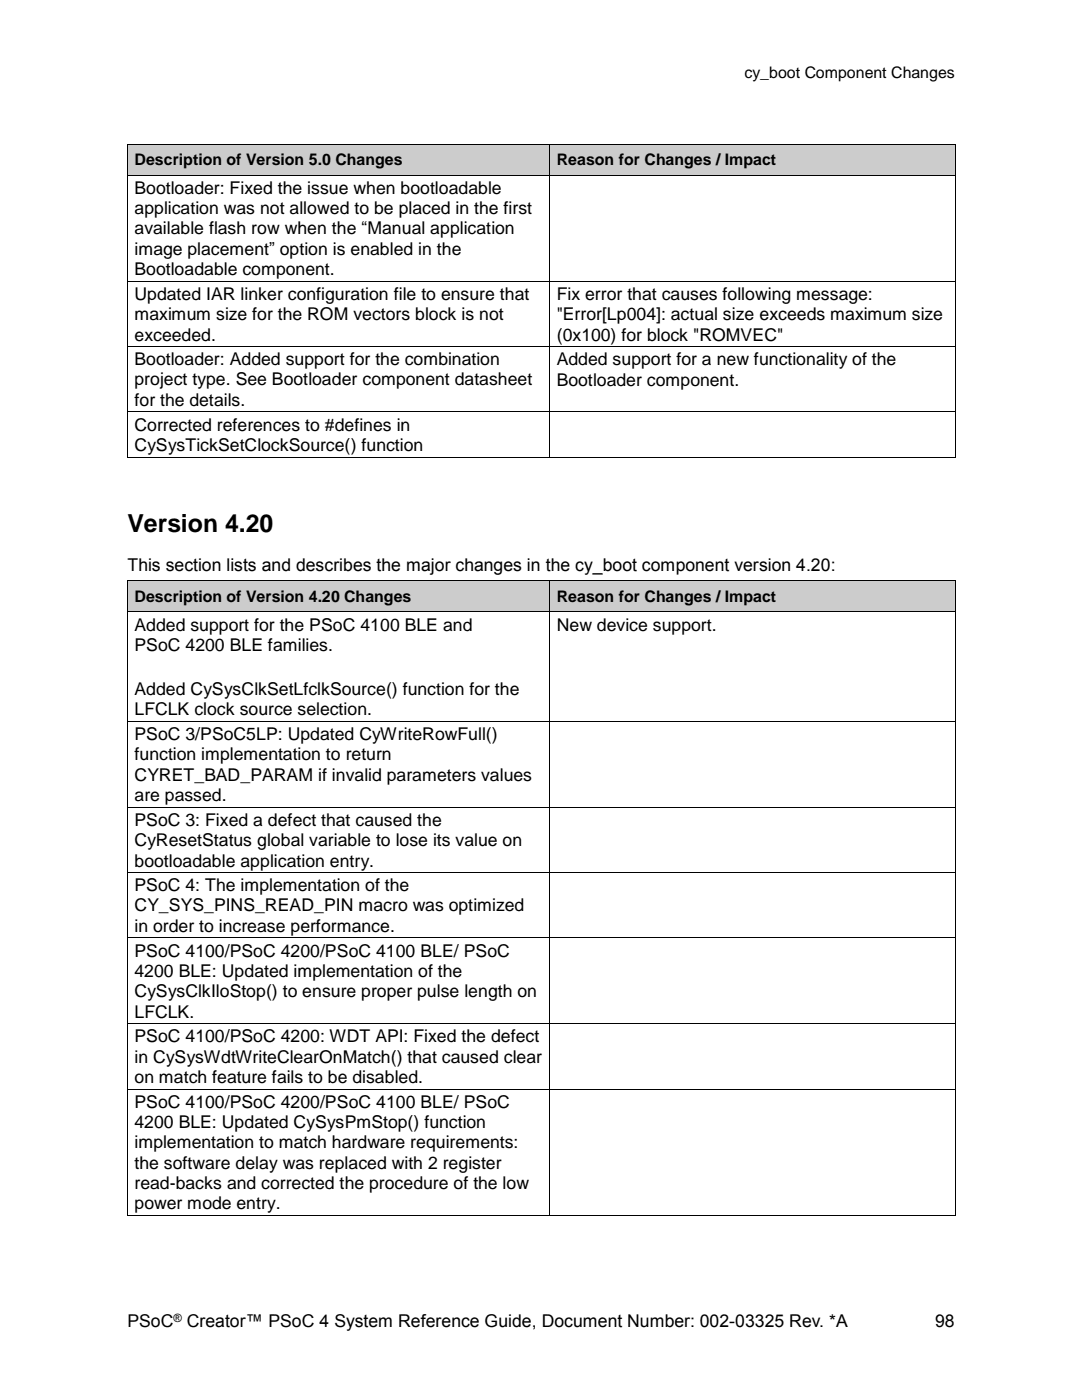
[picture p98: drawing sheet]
<svg xmlns="http://www.w3.org/2000/svg" width="216mm" height="279mm" viewBox="0 0 216 279" stroke-linecap="round" stroke-linejoin="round" font-family="sans-serif">
<defs><g id="words">
<text font-size="5" x="25.4" y="106.2">Version 4.20</text>
<g font-size="3.5">
<text x="26.8" y="38.7">Bootloader: Fixed the issue when bootloadable</text>
<text x="26.8" y="42.7">application was not allowed to be placed in the first</text>
<text x="26.8" y="46.8">available flash row when the “Manual application</text>
<text x="26.8" y="50.8">image placement” option is enabled in the</text>
<text x="26.8" y="55">Bootloadable component.</text>
<text x="26.8" y="59.9">Updated IAR linker configuration file to ensure that</text>
<text x="111.1" y="59.9">Fix error that causes following message:</text>
<text x="26.8" y="63.9">maximum size for the ROM vectors block is not</text>
<text x="111.1" y="63.9">&quot;Error[Lp004]: actual size exceeds maximum size</text>
<text x="26.8" y="68">exceeded.</text>
<text x="111.1" y="68">(0x100) for block &quot;ROMVEC&quot;</text>
<text x="26.8" y="72.9">Bootloader: Added support for the combination</text>
<text x="26.8" y="76.9">project type. See Bootloader component datasheet</text>
<text x="111.1" y="72.9">Added support for a new functionality of the</text>
<text x="111.1" y="77">Bootloader component.</text>
<text x="26.8" y="81">for the details.</text>
<text x="26.8" y="85.9">Corrected references to #defines in</text>
<text x="26.8" y="90.1">CySysTickSetClockSource() function</text>
<text x="25.4" y="114">This section lists and describes the major changes in the cy_boot component version 4.20:</text>
<text x="26.8" y="125.8">Added support for the PSoC 4100 BLE and</text>
<text x="111.1" y="125.8">New device support.</text>
<text x="26.8" y="129.9">PSoC 4200 BLE families.</text>
<text x="26.8" y="138.7">Added CySysClkSetLfclkSource() function for the</text>
<text x="26.8" y="142.8">LFCLK clock source selection.</text>
<text x="26.8" y="147.7">PSoC 3/PSoC5LP: Updated CyWriteRowFull()</text>
<text x="26.8" y="151.7">function implementation to return</text>
<text x="26.8" y="155.8">CYRET_BAD_PARAM if invalid parameters values</text>
<text x="26.8" y="159.9">are passed.</text>
<text x="26.8" y="164.8">PSoC 3: Fixed a defect that caused the</text>
<text x="26.8" y="168.9">CyResetStatus global variable to lose its value on</text>
<text x="26.8" y="173">bootloadable application entry.</text>
<text x="26.8" y="177.9">PSoC 4: The implementation of the</text>
<text x="26.8" y="181.9">CY_SYS_PINS_READ_PIN macro was optimized</text>
<text x="26.8" y="186">in order to increase performance.</text>
<text x="26.8" y="190.9">PSoC 4100/PSoC 4200/PSoC 4100 BLE/ PSoC</text>
<text x="26.8" y="195">4200 BLE: Updated implementation of the</text>
<text x="26.8" y="199">CySysClkIloStop() to ensure proper pulse length on</text>
<text x="26.8" y="203.1">LFCLK.</text>
<text x="26.8" y="208.1">PSoC 4100/PSoC 4200: WDT API: Fixed the defect</text>
<text x="26.8" y="212.1">in CySysWdtWriteClearOnMatch() that caused clear</text>
<text x="26.8" y="216.2">on match feature fails to be disabled.</text>
<text x="26.8" y="221.1">PSoC 4100/PSoC 4200/PSoC 4100 BLE/ PSoC</text>
<text x="26.8" y="225.1">4200 BLE: Updated CySysPmStop() function</text>
<text x="26.8" y="229.2">implementation to match hardware requirements:</text>
<text x="26.8" y="233.2">the software delay was replaced with 2 register</text>
<text x="26.8" y="237.3">read-backs and corrected the procedure of the low</text>
<text x="26.8" y="241.4">power mode entry.</text>
<text x="25.4" y="264.9">PSoC</text>
<text x="37.3" y="264.9">Creator™ PSoC 4 System Reference Guide, Document Number: 002-03325 Rev. *A</text>
<text x="186.6" y="264.9">98</text>
</g>
<g font-size="3.2">
<text x="148.5" y="15.7">cy_boot Component Changes</text>
<text x="26.8" y="33">Description of Version 5.0 Changes</text>
<text x="111.1" y="33">Reason for Changes / Impact</text>
<text x="26.8" y="120.2">Description of Version 4.20 Changes</text>
<text x="111.1" y="120.2">Reason for Changes / Impact</text>
</g>
<text font-size="2.3" x="34.6" y="263.8">®</text>
</g></defs>
<g fill="#ccc">
<path d="M25.6 28.9h84.1v6h-84.1z" fill-rule="evenodd"/>
<path d="M25.6 28.9h84.1v6h-84.1z" fill-rule="evenodd"/>
<path d="M109.8 28.9h80.7v6h-80.7z" fill-rule="evenodd"/>
<path d="M109.8 28.9h80.7v6h-80.7z" fill-rule="evenodd"/>
</g>
<g fill="#000">
<path d="M25.4 28.7h.2v.2h-.2z" fill-rule="evenodd"/>
<path d="M25.4 28.7h.2v.2h-.2z" fill-rule="evenodd"/>
<path d="M25.4 34.9h.2v.2h-.2z" fill-rule="evenodd"/>
<path d="M109.7 28.7h.1v.2h-.1z" fill-rule="evenodd"/>
<path d="M109.7 34.9h.1v.2h-.1z" fill-rule="evenodd"/>
<path d="M190.5 28.7h.2v.2h-.2z" fill-rule="evenodd"/>
<path d="M190.5 28.7h.2v.2h-.2z" fill-rule="evenodd"/>
<path d="M190.5 34.9h.2v.2h-.2z" fill-rule="evenodd"/>
<path d="M25.4 56.1h.2v.1h-.2z" fill-rule="evenodd"/>
<path d="M109.7 56.1h.1v.1h-.1z" fill-rule="evenodd"/>
<path d="M190.5 56.1h.2v.1h-.2z" fill-rule="evenodd"/>
<path d="M25.4 69.1h.2v.2h-.2z" fill-rule="evenodd"/>
<path d="M109.7 69.1h.1v.2h-.1z" fill-rule="evenodd"/>
<path d="M190.5 69.1h.2v.2h-.2z" fill-rule="evenodd"/>
<path d="M25.4 82.1h.2v.2h-.2z" fill-rule="evenodd"/>
<path d="M25.4 91.2h.2v.1h-.2z" fill-rule="evenodd"/>
<path d="M25.4 91.2h.2v.1h-.2z" fill-rule="evenodd"/>
<path d="M109.7 82.1h.1v.2h-.1z" fill-rule="evenodd"/>
<path d="M109.7 91.2h.1v.1h-.1z" fill-rule="evenodd"/>
<path d="M190.5 82.1h.2v.2h-.2z" fill-rule="evenodd"/>
<path d="M190.5 91.2h.2v.1h-.2z" fill-rule="evenodd"/>
<path d="M190.5 91.2h.2v.1h-.2z" fill-rule="evenodd"/>
</g>
<g fill="none" stroke="#000" stroke-width=".2">
<path d="M25.5 28.9v6M25.5 35.1v21M25.6 28.8h84.1M25.6 35h84.1M109.7 28.9v6M109.7 35.1v21M109.8 28.8h80.7M109.8 35h80.7M190.6 28.9v6M190.6 35.1v21M25.5 56.2v12.9M25.6 56.1h84.1"/>
<path d="M109.7 56.2v12.9M109.8 56.1h80.7M190.6 56.2v12.9M25.5 69.3v12.8M25.6 69.2h84.1M109.7 69.3v12.8M109.8 69.2h80.7M190.6 69.3v12.8M25.5 82.3v8.9M25.6 82.2h84.1M25.6 91.2h84.1M109.7 82.3v8.9"/>
<path d="M109.8 82.2h80.7M109.8 91.2h80.7M190.6 82.3v8.9"/>
</g>
<g fill="#ccc">
<path d="M25.6 116h84.1v6h-84.1z" fill-rule="evenodd"/>
<path d="M25.6 116h84.1v6h-84.1z" fill-rule="evenodd"/>
<path d="M109.8 116h80.7v6h-80.7z" fill-rule="evenodd"/>
<path d="M109.8 116h80.7v6h-80.7z" fill-rule="evenodd"/>
</g>
<g fill="#000">
<path d="M25.4 115.8h.2v.2h-.2z" fill-rule="evenodd"/>
<path d="M25.4 115.8h.2v.2h-.2z" fill-rule="evenodd"/>
<path d="M109.7 115.8h.1v.2h-.1z" fill-rule="evenodd"/>
<path d="M190.5 115.8h.2v.2h-.2z" fill-rule="evenodd"/>
<path d="M190.5 115.8h.2v.2h-.2z" fill-rule="evenodd"/>
<path d="M25.4 122h.2v.2h-.2z" fill-rule="evenodd"/>
<path d="M109.7 122h.1v.2h-.1z" fill-rule="evenodd"/>
<path d="M190.5 122h.2v.2h-.2z" fill-rule="evenodd"/>
<path d="M25.4 143.9h.2v.2h-.2z" fill-rule="evenodd"/>
<path d="M109.7 143.9h.1v.2h-.1z" fill-rule="evenodd"/>
<path d="M190.5 143.9h.2v.2h-.2z" fill-rule="evenodd"/>
<path d="M25.4 161h.2v.2h-.2z" fill-rule="evenodd"/>
<path d="M25.4 174.1h.2v.1h-.2z" fill-rule="evenodd"/>
<path d="M109.7 161h.1v.2h-.1z" fill-rule="evenodd"/>
<path d="M109.7 174.1h.1v.1h-.1z" fill-rule="evenodd"/>
<path d="M190.5 161h.2v.2h-.2z" fill-rule="evenodd"/>
<path d="M190.5 174.1h.2v.1h-.2z" fill-rule="evenodd"/>
<path d="M25.4 187.1h.2v.2h-.2z" fill-rule="evenodd"/>
<path d="M109.7 187.1h.1v.2h-.1z" fill-rule="evenodd"/>
<path d="M190.5 187.1h.2v.2h-.2z" fill-rule="evenodd"/>
<path d="M25.4 204.2h.2v.2h-.2z" fill-rule="evenodd"/>
<path d="M25.4 217.3h.2v.2h-.2z" fill-rule="evenodd"/>
<path d="M109.7 204.2h.1v.2h-.1z" fill-rule="evenodd"/>
<path d="M109.7 217.3h.1v.2h-.1z" fill-rule="evenodd"/>
<path d="M190.5 204.2h.2v.2h-.2z" fill-rule="evenodd"/>
<path d="M190.5 217.3h.2v.2h-.2z" fill-rule="evenodd"/>
<path d="M25.4 242.5h.2v.2h-.2z" fill-rule="evenodd"/>
<path d="M25.4 242.5h.2v.2h-.2z" fill-rule="evenodd"/>
<path d="M109.7 242.5h.1v.2h-.1z" fill-rule="evenodd"/>
<path d="M190.5 242.5h.2v.2h-.2z" fill-rule="evenodd"/>
<path d="M190.5 242.5h.2v.2h-.2z" fill-rule="evenodd"/>
</g>
<g fill="none" stroke="#000" stroke-width=".2">
<path d="M25.5 116v6M25.6 115.9h84.1M109.7 116v6M109.8 115.9h80.7M190.6 116v6M25.5 122.2v21.7M25.6 122.1h84.1M109.7 122.2v21.7M109.8 122.1h80.7M190.6 122.2v21.7M25.5 144.1v16.9M25.6 144h84.1"/>
<path d="M109.7 144.1v16.9M109.8 144h80.7M190.6 144.1v16.9M25.5 161.2v12.9M25.5 174.2v12.9M25.6 161.1h84.1M25.6 174.1h84.1M109.7 161.2v12.9M109.7 174.2v12.9M109.8 161.1h80.7M109.8 174.1h80.7M190.6 161.2v12.9"/>
<path d="M190.6 174.2v12.9M25.5 187.3v16.9M25.6 187.2h84.1M109.7 187.3v16.9M109.8 187.2h80.7M190.6 187.3v16.9M25.5 204.4v12.9M25.5 217.5v25M25.6 204.3h84.1M25.6 217.4h84.1M109.7 204.4v12.9M109.7 217.5v25"/>
<path d="M109.8 204.3h80.7M109.8 217.4h80.7M190.6 204.4v12.9M190.6 217.5v25M25.6 242.6h84.1M109.8 242.6h80.7"/>
</g>
<use href="#words"/>
</svg>
